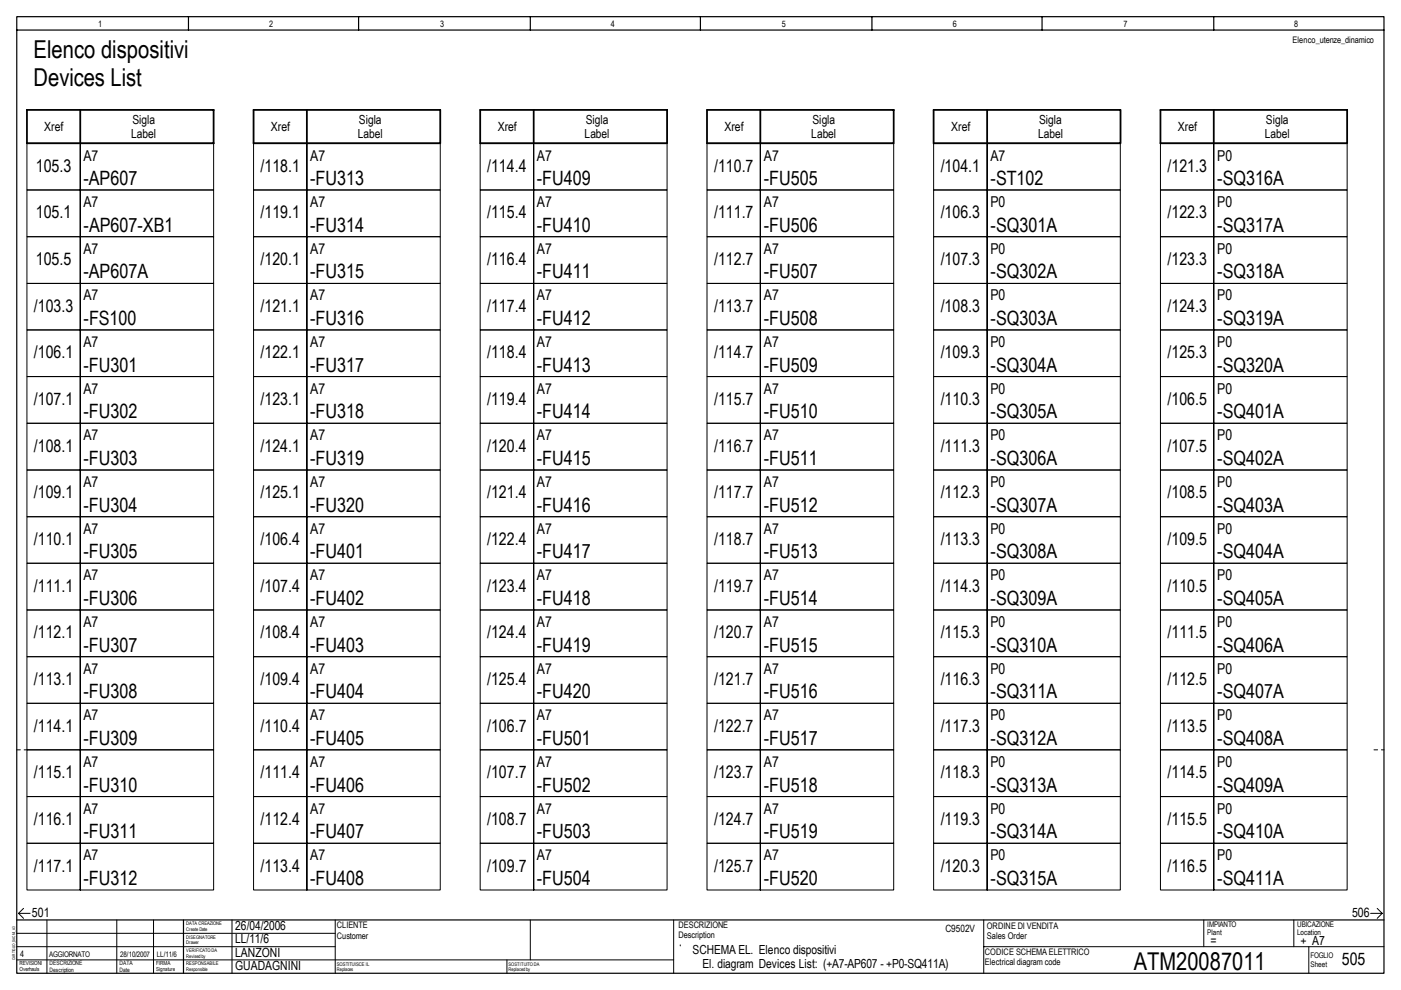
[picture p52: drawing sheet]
<svg xmlns="http://www.w3.org/2000/svg" width="297mm" height="210mm" viewBox="0 0 297 210" stroke-linecap="round" stroke-linejoin="round" font-family="sans-serif">
<defs><g id="words">
<g font-size="5.2">
<text x="7.1" y="12.4">Elenco dispositivi</text>
<text x="7.1" y="18.3">Devices List</text>
<text x="240.4" y="205.6">ATM20087011</text>
</g>
<g font-size="4.2">
<text x="17.7" y="39.2">-AP607</text>
<text x="65.8" y="39.2">-FU313</text>
<text x="113.8" y="39.2">-FU409</text>
<text x="161.9" y="39.2">-FU505</text>
<text x="210" y="39.2">-ST102</text>
<text x="258.1" y="39.2">-SQ316A</text>
<text x="17.7" y="49.1">-AP607-XB1</text>
<text x="65.8" y="49.1">-FU314</text>
<text x="113.8" y="49.1">-FU410</text>
<text x="161.9" y="49.1">-FU506</text>
<text x="210" y="49.1">-SQ301A</text>
<text x="258.1" y="49.1">-SQ317A</text>
<text x="17.7" y="59">-AP607A</text>
<text x="65.8" y="59">-FU315</text>
<text x="113.8" y="59">-FU411</text>
<text x="161.9" y="59">-FU507</text>
<text x="210" y="59">-SQ302A</text>
<text x="258.1" y="59">-SQ318A</text>
<text x="17.7" y="68.9">-FS100</text>
<text x="65.8" y="68.9">-FU316</text>
<text x="113.8" y="68.9">-FU412</text>
<text x="161.9" y="68.9">-FU508</text>
<text x="210" y="68.9">-SQ303A</text>
<text x="258.1" y="68.9">-SQ319A</text>
<text x="17.7" y="78.8">-FU301</text>
<text x="65.8" y="78.8">-FU317</text>
<text x="113.8" y="78.8">-FU413</text>
<text x="161.9" y="78.8">-FU509</text>
<text x="210" y="78.8">-SQ304A</text>
<text x="258.1" y="78.8">-SQ320A</text>
<text x="17.7" y="88.7">-FU302</text>
<text x="65.8" y="88.7">-FU318</text>
<text x="113.8" y="88.7">-FU414</text>
<text x="161.9" y="88.7">-FU510</text>
<text x="210" y="88.7">-SQ305A</text>
<text x="258.1" y="88.7">-SQ401A</text>
<text x="17.7" y="98.6">-FU303</text>
<text x="65.8" y="98.6">-FU319</text>
<text x="113.8" y="98.6">-FU415</text>
<text x="161.9" y="98.6">-FU511</text>
<text x="210" y="98.6">-SQ306A</text>
<text x="258.1" y="98.6">-SQ402A</text>
<text x="17.7" y="108.5">-FU304</text>
<text x="65.8" y="108.5">-FU320</text>
<text x="113.8" y="108.5">-FU416</text>
<text x="161.9" y="108.5">-FU512</text>
<text x="210" y="108.5">-SQ307A</text>
<text x="258.1" y="108.5">-SQ403A</text>
<text x="17.7" y="118.4">-FU305</text>
<text x="65.8" y="118.4">-FU401</text>
<text x="113.8" y="118.4">-FU417</text>
<text x="161.9" y="118.4">-FU513</text>
<text x="210" y="118.4">-SQ308A</text>
<text x="258.1" y="118.4">-SQ404A</text>
<text x="17.7" y="128.3">-FU306</text>
<text x="65.8" y="128.3">-FU402</text>
<text x="113.8" y="128.3">-FU418</text>
<text x="161.9" y="128.3">-FU514</text>
<text x="210" y="128.3">-SQ309A</text>
<text x="258.1" y="128.3">-SQ405A</text>
<text x="17.7" y="138.2">-FU307</text>
<text x="65.8" y="138.2">-FU403</text>
<text x="113.8" y="138.2">-FU419</text>
<text x="161.9" y="138.2">-FU515</text>
<text x="210" y="138.2">-SQ310A</text>
<text x="258.1" y="138.2">-SQ406A</text>
<text x="17.7" y="148.1">-FU308</text>
<text x="65.8" y="148.1">-FU404</text>
<text x="113.8" y="148.1">-FU420</text>
<text x="161.9" y="148.1">-FU516</text>
<text x="210" y="148.1">-SQ311A</text>
<text x="258.1" y="148.1">-SQ407A</text>
<text x="17.7" y="157.9">-FU309</text>
<text x="65.8" y="157.9">-FU405</text>
<text x="113.8" y="157.9">-FU501</text>
<text x="161.9" y="157.9">-FU517</text>
<text x="210" y="157.9">-SQ312A</text>
<text x="258.1" y="157.9">-SQ408A</text>
<text x="17.7" y="167.9">-FU310</text>
<text x="65.8" y="167.9">-FU406</text>
<text x="113.8" y="167.9">-FU502</text>
<text x="161.9" y="167.9">-FU518</text>
<text x="210" y="167.9">-SQ313A</text>
<text x="258.1" y="167.9">-SQ409A</text>
<text x="17.7" y="177.7">-FU311</text>
<text x="65.8" y="177.7">-FU407</text>
<text x="113.8" y="177.7">-FU503</text>
<text x="161.9" y="177.7">-FU519</text>
<text x="210" y="177.7">-SQ314A</text>
<text x="258.1" y="177.7">-SQ410A</text>
<text x="17.7" y="187.6">-FU312</text>
<text x="65.8" y="187.6">-FU408</text>
<text x="113.8" y="187.6">-FU504</text>
<text x="161.9" y="187.6">-FU520</text>
<text x="210" y="187.6">-SQ315A</text>
<text x="258.1" y="187.6">-SQ411A</text>
</g>
<g font-size="3.7">
<text x="7.6" y="36.4">105.3</text>
<text x="55.2" y="36.4">/118.1</text>
<text x="103.3" y="36.4">/114.4</text>
<text x="151.4" y="36.4">/110.7</text>
<text x="199.5" y="36.4">/104.1</text>
<text x="247.5" y="36.4">/121.3</text>
<text x="7.6" y="46.3">105.1</text>
<text x="55.2" y="46.3">/119.1</text>
<text x="103.3" y="46.3">/115.4</text>
<text x="151.4" y="46.3">/111.7</text>
<text x="199.5" y="46.3">/106.3</text>
<text x="247.5" y="46.3">/122.3</text>
<text x="7.6" y="56.2">105.5</text>
<text x="55.2" y="56.2">/120.1</text>
<text x="103.3" y="56.2">/116.4</text>
<text x="151.4" y="56.2">/112.7</text>
<text x="199.5" y="56.2">/107.3</text>
<text x="247.5" y="56.2">/123.3</text>
<text x="7.2" y="66.1">/103.3</text>
<text x="55.2" y="66.1">/121.1</text>
<text x="103.3" y="66.1">/117.4</text>
<text x="151.4" y="66.1">/113.7</text>
<text x="199.5" y="66.1">/108.3</text>
<text x="247.5" y="66.1">/124.3</text>
<text x="7.2" y="76">/106.1</text>
<text x="55.2" y="76">/122.1</text>
<text x="103.3" y="76">/118.4</text>
<text x="151.4" y="76">/114.7</text>
<text x="199.5" y="76">/109.3</text>
<text x="247.5" y="76">/125.3</text>
<text x="7.2" y="85.9">/107.1</text>
<text x="55.2" y="85.9">/123.1</text>
<text x="103.3" y="85.9">/119.4</text>
<text x="151.4" y="85.9">/115.7</text>
<text x="199.5" y="85.9">/110.3</text>
<text x="247.5" y="85.9">/106.5</text>
<text x="7.2" y="95.8">/108.1</text>
<text x="55.2" y="95.8">/124.1</text>
<text x="103.3" y="95.8">/120.4</text>
<text x="151.4" y="95.8">/116.7</text>
<text x="199.5" y="95.8">/111.3</text>
<text x="247.5" y="95.8">/107.5</text>
<text x="7.2" y="105.7">/109.1</text>
<text x="55.2" y="105.7">/125.1</text>
<text x="103.3" y="105.7">/121.4</text>
<text x="151.4" y="105.7">/117.7</text>
<text x="199.5" y="105.7">/112.3</text>
<text x="247.5" y="105.7">/108.5</text>
<text x="7.2" y="115.5">/110.1</text>
<text x="55.2" y="115.5">/106.4</text>
<text x="103.3" y="115.5">/122.4</text>
<text x="151.4" y="115.5">/118.7</text>
<text x="199.5" y="115.5">/113.3</text>
<text x="247.5" y="115.5">/109.5</text>
<text x="7.2" y="125.4">/111.1</text>
<text x="55.2" y="125.4">/107.4</text>
<text x="103.3" y="125.4">/123.4</text>
<text x="151.4" y="125.4">/119.7</text>
<text x="199.5" y="125.4">/114.3</text>
<text x="247.5" y="125.4">/110.5</text>
<text x="7.2" y="135.3">/112.1</text>
<text x="55.2" y="135.3">/108.4</text>
<text x="103.3" y="135.3">/124.4</text>
<text x="151.4" y="135.3">/120.7</text>
<text x="199.5" y="135.3">/115.3</text>
<text x="247.5" y="135.3">/111.5</text>
<text x="7.2" y="145.2">/113.1</text>
<text x="55.2" y="145.2">/109.4</text>
<text x="103.3" y="145.2">/125.4</text>
<text x="151.4" y="145.2">/121.7</text>
<text x="199.5" y="145.2">/116.3</text>
<text x="247.5" y="145.2">/112.5</text>
<text x="7.2" y="155.2">/114.1</text>
<text x="55.2" y="155.2">/110.4</text>
<text x="103.3" y="155.2">/106.7</text>
<text x="151.4" y="155.2">/122.7</text>
<text x="199.5" y="155.2">/117.3</text>
<text x="247.5" y="155.2">/113.5</text>
<text x="7.2" y="165">/115.1</text>
<text x="55.2" y="165">/111.4</text>
<text x="103.3" y="165">/107.7</text>
<text x="151.4" y="165">/123.7</text>
<text x="199.5" y="165">/118.3</text>
<text x="247.5" y="165">/114.5</text>
<text x="7.2" y="174.9">/116.1</text>
<text x="55.2" y="174.9">/112.4</text>
<text x="103.3" y="174.9">/108.7</text>
<text x="151.4" y="174.9">/124.7</text>
<text x="199.5" y="174.9">/119.3</text>
<text x="247.5" y="174.9">/115.5</text>
<text x="7.2" y="184.8">/117.1</text>
<text x="55.2" y="184.8">/113.4</text>
<text x="103.3" y="184.8">/109.7</text>
<text x="151.4" y="184.8">/125.7</text>
<text x="199.5" y="184.8">/120.3</text>
<text x="247.5" y="184.8">/116.5</text>
<text x="284.5" y="204.6">505</text>
</g>
<g font-size="3.2">
<text x="17.7" y="34">A7</text>
<text x="65.8" y="34">A7</text>
<text x="113.8" y="34">A7</text>
<text x="161.9" y="34">A7</text>
<text x="210" y="34">A7</text>
<text x="258.1" y="34">P0</text>
<text x="17.7" y="43.9">A7</text>
<text x="65.8" y="43.9">A7</text>
<text x="113.8" y="43.9">A7</text>
<text x="161.9" y="43.9">A7</text>
<text x="210" y="43.9">P0</text>
<text x="258.1" y="43.9">P0</text>
<text x="17.7" y="53.8">A7</text>
<text x="65.8" y="53.8">A7</text>
<text x="113.8" y="53.8">A7</text>
<text x="161.9" y="53.8">A7</text>
<text x="210" y="53.8">P0</text>
<text x="258.1" y="53.8">P0</text>
<text x="17.7" y="63.7">A7</text>
<text x="65.8" y="63.7">A7</text>
<text x="113.8" y="63.7">A7</text>
<text x="161.9" y="63.7">A7</text>
<text x="210" y="63.7">P0</text>
<text x="258.1" y="63.7">P0</text>
<text x="17.7" y="73.6">A7</text>
<text x="65.8" y="73.6">A7</text>
<text x="113.8" y="73.6">A7</text>
<text x="161.9" y="73.6">A7</text>
<text x="210" y="73.6">P0</text>
<text x="258.1" y="73.6">P0</text>
<text x="17.7" y="83.5">A7</text>
<text x="65.8" y="83.5">A7</text>
<text x="113.8" y="83.5">A7</text>
<text x="161.9" y="83.5">A7</text>
<text x="210" y="83.5">P0</text>
<text x="258.1" y="83.5">P0</text>
<text x="17.7" y="93.4">A7</text>
<text x="65.8" y="93.4">A7</text>
<text x="113.8" y="93.4">A7</text>
<text x="161.9" y="93.4">A7</text>
<text x="210" y="93.4">P0</text>
<text x="258.1" y="93.4">P0</text>
<text x="17.7" y="103.3">A7</text>
<text x="65.8" y="103.3">A7</text>
<text x="113.8" y="103.3">A7</text>
<text x="161.9" y="103.3">A7</text>
<text x="210" y="103.3">P0</text>
<text x="258.1" y="103.3">P0</text>
<text x="17.7" y="113.2">A7</text>
<text x="65.8" y="113.2">A7</text>
<text x="113.8" y="113.2">A7</text>
<text x="161.9" y="113.2">A7</text>
<text x="210" y="113.2">P0</text>
<text x="258.1" y="113.2">P0</text>
<text x="17.7" y="123.1">A7</text>
<text x="65.8" y="123.1">A7</text>
<text x="113.8" y="123.1">A7</text>
<text x="161.9" y="123.1">A7</text>
<text x="210" y="123.1">P0</text>
<text x="258.1" y="123.1">P0</text>
<text x="17.7" y="132.9">A7</text>
<text x="65.8" y="132.9">A7</text>
<text x="113.8" y="132.9">A7</text>
<text x="161.9" y="132.9">A7</text>
<text x="210" y="132.9">P0</text>
<text x="258.1" y="132.9">P0</text>
<text x="17.7" y="142.8">A7</text>
<text x="65.8" y="142.8">A7</text>
<text x="113.8" y="142.8">A7</text>
<text x="161.9" y="142.8">A7</text>
<text x="210" y="142.8">P0</text>
<text x="258.1" y="142.8">P0</text>
<text x="17.7" y="152.7">A7</text>
<text x="65.8" y="152.7">A7</text>
<text x="113.8" y="152.7">A7</text>
<text x="161.9" y="152.7">A7</text>
<text x="210" y="152.7">P0</text>
<text x="258.1" y="152.7">P0</text>
<text x="17.7" y="162.6">A7</text>
<text x="65.8" y="162.6">A7</text>
<text x="113.8" y="162.6">A7</text>
<text x="161.9" y="162.6">A7</text>
<text x="210" y="162.6">P0</text>
<text x="258.1" y="162.6">P0</text>
<text x="17.7" y="172.6">A7</text>
<text x="65.8" y="172.6">A7</text>
<text x="113.8" y="172.6">A7</text>
<text x="161.9" y="172.6">A7</text>
<text x="210" y="172.6">P0</text>
<text x="258.1" y="172.6">P0</text>
<text x="17.7" y="182.4">A7</text>
<text x="65.8" y="182.4">A7</text>
<text x="113.8" y="182.4">A7</text>
<text x="161.9" y="182.4">A7</text>
<text x="210" y="182.4">P0</text>
<text x="258.1" y="182.4">P0</text>
</g>
<g font-size="2.7">
<text x="9.4" y="27.8">Xref</text>
<text x="27.8" y="29.3">Label</text>
<text x="28.1" y="26.3">Sigla</text>
<text x="57.4" y="27.8">Xref</text>
<text x="75.9" y="29.3">Label</text>
<text x="76.1" y="26.3">Sigla</text>
<text x="105.5" y="27.8">Xref</text>
<text x="123.9" y="29.3">Label</text>
<text x="124.2" y="26.3">Sigla</text>
<text x="153.6" y="27.8">Xref</text>
<text x="172" y="29.3">Label</text>
<text x="172.3" y="26.3">Sigla</text>
<text x="201.7" y="27.8">Xref</text>
<text x="220.1" y="29.3">Label</text>
<text x="220.3" y="26.3">Sigla</text>
<text x="249.7" y="27.8">Xref</text>
<text x="268.2" y="29.3">Label</text>
<text x="268.4" y="26.3">Sigla</text>
<text x="6.8" y="194.3">501</text>
<text x="49.9" y="197.2">26/04/2006</text>
<text x="286.7" y="194.3">506</text>
<text x="49.9" y="202.8">LANZONI</text>
<text x="49.9" y="200">LL/11/6</text>
<text x="146.8" y="202.3">SCHEMA EL. Elenco dispositivi</text>
<text x="256.6" y="200.3">=</text>
<text x="275.7" y="200.3">+ A7</text>
<text x="49.9" y="205.6">GUADAGNINI</text>
<text x="148.9" y="205.3">El. diagram Devices List: (+A7-AP607 - +P0-SQ411A)</text>
</g>
<text font-size="2.1" x="200.5" y="197.5">C9502V</text>
<g font-size="1.9">
<text x="20.8" y="5.7">1</text>
<text x="57.1" y="5.7">2</text>
<text x="93.3" y="5.7">3</text>
<text x="129.5" y="5.7">4</text>
<text x="165.8" y="5.7">5</text>
<text x="202" y="5.7">6</text>
<text x="238.2" y="5.7">7</text>
<text x="274.4" y="5.7">8</text>
<text x="274" y="9.2">Elenco_utenze_dinamico</text>
<text x="71.4" y="196.8">CLIENTE</text>
<text x="143.8" y="196.8">DESCRIZIONE</text>
<text x="209.2" y="196.9">ORDINE DI VENDITA</text>
<text x="4.3" y="202.8">4</text>
<text x="71.4" y="199">Customer</text>
<text x="143.8" y="198.9">Description</text>
<text x="208.8" y="202.4">CODICE SCHEMA ELETTRICO</text>
<text x="209.2" y="199">Sales Order</text>
<text x="208.8" y="204.6">Electrical diagram code</text>
</g>
<g font-size="1.6">
<text x="256" y="196.5">IMPIANTO</text>
<text x="275" y="196.5">UBICAZIONE</text>
<text x="10.4" y="202.8">AGGIORNATO</text>
<text x="25.5" y="202.8">28/10/2007</text>
<text x="33.3" y="202.8">LL/11/6</text>
<text x="256" y="198.3">Plant</text>
<text x="275" y="198.3">Location</text>
<text x="277.9" y="203.2">FOGLIO</text>
<text x="277.9" y="205">Sheet</text>
</g>
<g font-size="1.3">
<text x="10.5" y="204.7">DESCRIZIONE</text>
<text x="10.5" y="206.1">Description</text>
<text x="25.4" y="204.7">DATA</text>
<text x="25.4" y="206.1">Date</text>
</g>
<g font-size="1.2">
<text x="4.1" y="204.7">REVISIONI</text>
<text x="4.1" y="206">Overhauls</text>
<text x="33.1" y="204.7">FIRMA</text>
<text x="33.1" y="206">Signature</text>
</g>
<g font-size="1.1">
<text x="39.5" y="204.7">RESPONSABILE</text>
<text x="71.4" y="204.7">SOSTITUISCE IL</text>
</g>
<g font-size="1">
<text x="39.5" y="196.2">DATA CREAZIONE</text>
<text x="39.5" y="197.4">Create Date</text>
<text x="39.5" y="199">DISEGNATORE</text>
<text x="39.5" y="200.2">Drawer</text>
<text x="39.5" y="201.8">VERIFICATO DA</text>
<text x="39.5" y="203.1">Revised by</text>
<text x="39.5" y="205.8">Responsible</text>
<text x="71.4" y="205.9">Replaces</text>
<text x="107.8" y="204.7">SOSTITUITO DA</text>
<text x="107.8" y="205.9">Replaced by</text>
</g>
<text font-size=".8" x="3.2" y="203.6" transform="rotate(-90 3.2 203.6)">CARTIGLIO_SACMI_A3</text>
</g></defs>
<path d="M3.6 3.5h289.8v202.9h-289.8zM3.6 6.4h289.8M40 3.5v2.9M76 3.5v2.9M112.4 3.5v2.9M148.5 3.5v2.9M184.9 3.5v2.9M220.9 3.5v2.9M257.3 3.5v2.9M3.6 195.1h289.8M38.9 195.1v11.3" fill="none" stroke="#000" stroke-width=".25"/>
<g fill="none" stroke="#000" stroke-width=".21">
<path d="M3.6 197.9h67.5M3.9 193.7l1.1 1M3.9 193.7h2.5M5 192.6l-1.1 1.1M9.9 195.1v11.3M24.8 195.1v11.3M32.6 195.1v11.3M49.2 195.1v11.3M71.1 195.1v11.3M112.4 195.1v8.4M290.6 193.7h2.4M292 192.6l1 1.1"/>
<path d="M293 193.7l-1 1M3.6 200.7h67.5M3.6 203.5h139.2M107.5 203.5v2.9"/>
</g>
<path d="M3.6 159h2.1M291.3 159h2.1" fill="none" stroke="#000" stroke-width=".21" stroke-dasharray=".8 .8"/>
<path d="M114.9 195.8h26.2v7h-26.2z" fill="#fff"/>
<g fill="none" stroke="#000" stroke-width=".21">
<path d="M5.7 30.4h39.6v9.9h-39.6zM53.8 30.4h39.5v9.9h-39.5zM101.8 30.4h39.6v9.9h-39.6zM149.9 30.4h39.6v9.9h-39.6zM197.9 30.4h39.6v9.9h-39.6zM246 30.4h39.6v9.9h-39.6zM5.7 40.3h39.6v9.9h-39.6zM5.7 50.2h39.6v9.9h-39.6zM17 40.3v-9.9v9.9M17 50.2v-9.9v9.9M53.8 40.3h39.5v9.9h-39.5zM53.8 50.2h39.5v9.9h-39.5z"/>
<path d="M65.1 40.3v-9.9v9.9M65.1 50.2v-9.9v9.9M101.8 40.3h39.6v9.9h-39.6zM101.8 50.2h39.6v9.9h-39.6zM113.2 40.3v-9.9v9.9M113.2 50.2v-9.9v9.9M149.9 40.3h39.6v9.9h-39.6zM149.9 50.2h39.6v9.9h-39.6zM161.2 40.3v-9.9v9.9M161.2 50.2v-9.9v9.9M197.9 40.3h39.6v9.9h-39.6zM197.9 50.2h39.6v9.9h-39.6z"/>
<path d="M209.3 40.3v-9.9v9.9M209.3 50.2v-9.9v9.9M246 40.3h39.6v9.9h-39.6zM246 50.2h39.6v9.9h-39.6zM257.3 40.3v-9.9v9.9M257.3 50.2v-9.9v9.9M5.7 60.1h39.6v9.9h-39.6zM5.7 70h39.6v9.8h-39.6zM5.7 79.8h39.6v9.9h-39.6zM17 60.1v-9.9v9.9M17 70v-9.9v9.9M17 79.8v-9.8v9.8"/>
<path d="M53.8 60.1h39.5v9.9h-39.5zM53.8 70h39.5v9.8h-39.5zM53.8 79.8h39.5v9.9h-39.5zM65.1 60.1v-9.9v9.9M65.1 70v-9.9v9.9M65.1 79.8v-9.8v9.8M101.8 60.1h39.6v9.9h-39.6zM101.8 70h39.6v9.8h-39.6zM101.8 79.8h39.6v9.9h-39.6zM113.2 60.1v-9.9v9.9M113.2 70v-9.9v9.9M113.2 79.8v-9.8v9.8"/>
<path d="M149.9 60.1h39.6v9.9h-39.6zM149.9 70h39.6v9.8h-39.6zM149.9 79.8h39.6v9.9h-39.6zM161.2 60.1v-9.9v9.9M161.2 70v-9.9v9.9M161.2 79.8v-9.8v9.8M197.9 60.1h39.6v9.9h-39.6zM197.9 70h39.6v9.8h-39.6zM197.9 79.8h39.6v9.9h-39.6zM209.3 60.1v-9.9v9.9M209.3 70v-9.9v9.9M209.3 79.8v-9.8v9.8"/>
<path d="M246 60.1h39.6v9.9h-39.6zM246 70h39.6v9.8h-39.6zM246 79.8h39.6v9.9h-39.6zM257.3 60.1v-9.9v9.9M257.3 70v-9.9v9.9M257.3 79.8v-9.8v9.8M5.7 89.7h39.6v10h-39.6zM5.7 99.7h39.6v9.9h-39.6zM17 89.7v-9.9v9.9M17 99.7v-10v10M53.8 89.7h39.5v10h-39.5zM53.8 99.7h39.5v9.9h-39.5z"/>
<path d="M65.1 89.7v-9.9v9.9M65.1 99.7v-10v10M101.8 89.7h39.6v10h-39.6zM101.8 99.7h39.6v9.9h-39.6zM113.2 89.7v-9.9v9.9M113.2 99.7v-10v10M149.9 89.7h39.6v10h-39.6zM149.9 99.7h39.6v9.9h-39.6zM161.2 89.7v-9.9v9.9M161.2 99.7v-10v10M197.9 89.7h39.6v10h-39.6zM197.9 99.7h39.6v9.9h-39.6z"/>
<path d="M209.3 89.7v-9.9v9.9M209.3 99.7v-10v10M246 89.7h39.6v10h-39.6zM246 99.7h39.6v9.9h-39.6zM257.3 89.7v-9.9v9.9M257.3 99.7v-10v10M5.7 109.6h39.6v9.8h-39.6zM5.7 119.4h39.6v9.9h-39.6zM17 109.6v-9.9v9.9M17 119.4v-9.8v9.8M53.8 109.6h39.5v9.8h-39.5zM53.8 119.4h39.5v9.9h-39.5z"/>
<path d="M65.1 109.6v-9.9v9.9M65.1 119.4v-9.8v9.8M101.8 109.6h39.6v9.8h-39.6zM101.8 119.4h39.6v9.9h-39.6zM113.2 109.6v-9.9v9.9M113.2 119.4v-9.8v9.8M149.9 109.6h39.6v9.8h-39.6zM149.9 119.4h39.6v9.9h-39.6zM161.2 109.6v-9.9v9.9M161.2 119.4v-9.8v9.8M197.9 109.6h39.6v9.8h-39.6zM197.9 119.4h39.6v9.9h-39.6z"/>
<path d="M209.3 109.6v-9.9v9.9M209.3 119.4v-9.8v9.8M246 109.6h39.6v9.8h-39.6zM246 119.4h39.6v9.9h-39.6zM257.3 109.6v-9.9v9.9M257.3 119.4v-9.8v9.8M5.7 129.3h39.6v9.9h-39.6zM5.7 139.2h39.6v9.9h-39.6zM17 129.3v-9.9v9.9M17 139.2v-9.9v9.9M53.8 129.3h39.5v9.9h-39.5zM53.8 139.2h39.5v9.9h-39.5z"/>
<path d="M65.1 129.3v-9.9v9.9M65.1 139.2v-9.9v9.9M101.8 129.3h39.6v9.9h-39.6zM101.8 139.2h39.6v9.9h-39.6zM113.2 129.3v-9.9v9.9M113.2 139.2v-9.9v9.9M149.9 129.3h39.6v9.9h-39.6zM149.9 139.2h39.6v9.9h-39.6zM161.2 129.3v-9.9v9.9M161.2 139.2v-9.9v9.9M197.9 129.3h39.6v9.9h-39.6zM197.9 139.2h39.6v9.9h-39.6z"/>
<path d="M209.3 129.3v-9.9v9.9M209.3 139.2v-9.9v9.9M246 129.3h39.6v9.9h-39.6zM246 139.2h39.6v9.9h-39.6zM257.3 129.3v-9.9v9.9M257.3 139.2v-9.9v9.9M5.7 149.1h39.6v9.9h-39.6zM5.7 159h39.6v9.9h-39.6zM17 149.1v-9.9v9.9M17 159v-9.9v9.9M53.8 149.1h39.5v9.9h-39.5zM53.8 159h39.5v9.9h-39.5z"/>
<path d="M65.1 149.1v-9.9v9.9M65.1 159v-9.9v9.9M101.8 149.1h39.6v9.9h-39.6zM101.8 159h39.6v9.9h-39.6zM113.2 149.1v-9.9v9.9M113.2 159v-9.9v9.9M149.9 149.1h39.6v9.9h-39.6zM149.9 159h39.6v9.9h-39.6zM161.2 149.1v-9.9v9.9M161.2 159v-9.9v9.9M197.9 149.1h39.6v9.9h-39.6zM197.9 159h39.6v9.9h-39.6z"/>
<path d="M209.3 149.1v-9.9v9.9M209.3 159v-9.9v9.9M246 149.1h39.6v9.9h-39.6zM246 159h39.6v9.9h-39.6zM257.3 149.1v-9.9v9.9M257.3 159v-9.9v9.9M5.7 168.9h39.6v9.9h-39.6zM5.7 178.8h39.6v9.9h-39.6zM17 168.9v-9.9v9.9M17 178.8v-9.9v9.9M53.8 168.9h39.5v9.9h-39.5zM53.8 178.8h39.5v9.9h-39.5z"/>
<path d="M65.1 168.9v-9.9v9.9M65.1 178.8v-9.9v9.9M101.8 168.9h39.6v9.9h-39.6zM101.8 178.8h39.6v9.9h-39.6zM113.2 168.9v-9.9v9.9M113.2 178.8v-9.9v9.9M149.9 168.9h39.6v9.9h-39.6zM149.9 178.8h39.6v9.9h-39.6zM161.2 168.9v-9.9v9.9M161.2 178.8v-9.9v9.9M197.9 168.9h39.6v9.9h-39.6zM197.9 178.8h39.6v9.9h-39.6z"/>
<path d="M209.3 168.9v-9.9v9.9M209.3 178.8v-9.9v9.9M246 168.9h39.6v9.9h-39.6zM246 178.8h39.6v9.9h-39.6zM257.3 168.9v-9.9v9.9M257.3 178.8v-9.9v9.9M17 188.7v-9.9v9.9M65.1 188.7v-9.9v9.9M113.2 188.7v-9.9v9.9M142.8 195.1v11.3M161.2 188.7v-9.9v9.9M208.6 195.1v11.3"/>
<path d="M209.3 188.7v-9.9v9.9M255.2 195.1v5.6M257.3 188.7v-9.9v9.9M274.3 195.1v5.6M144.2 200.3h.1M208.6 200.7h84.8M277.5 200.7v5.7"/>
</g>
<g fill="none" stroke="#000" stroke-width=".38">
<path d="M5.7 23.3h39.6v7.1h-39.6zM17 23.3v7.1M53.8 23.3h39.5v7.1h-39.5zM65.1 23.3v7.1M101.8 23.3h39.6v7.1h-39.6zM113.2 23.3v7.1M149.9 23.3h39.6v7.1h-39.6zM161.2 23.3v7.1M209.3 23.3v7.1M237.5 23.3h-39.6v7.1h39.6M237.6 23.3v7.1M246 23.3h39.6v7.1h-39.6z"/>
<path d="M257.3 23.3v7.1"/>
</g>
<use href="#words"/>
</svg>
